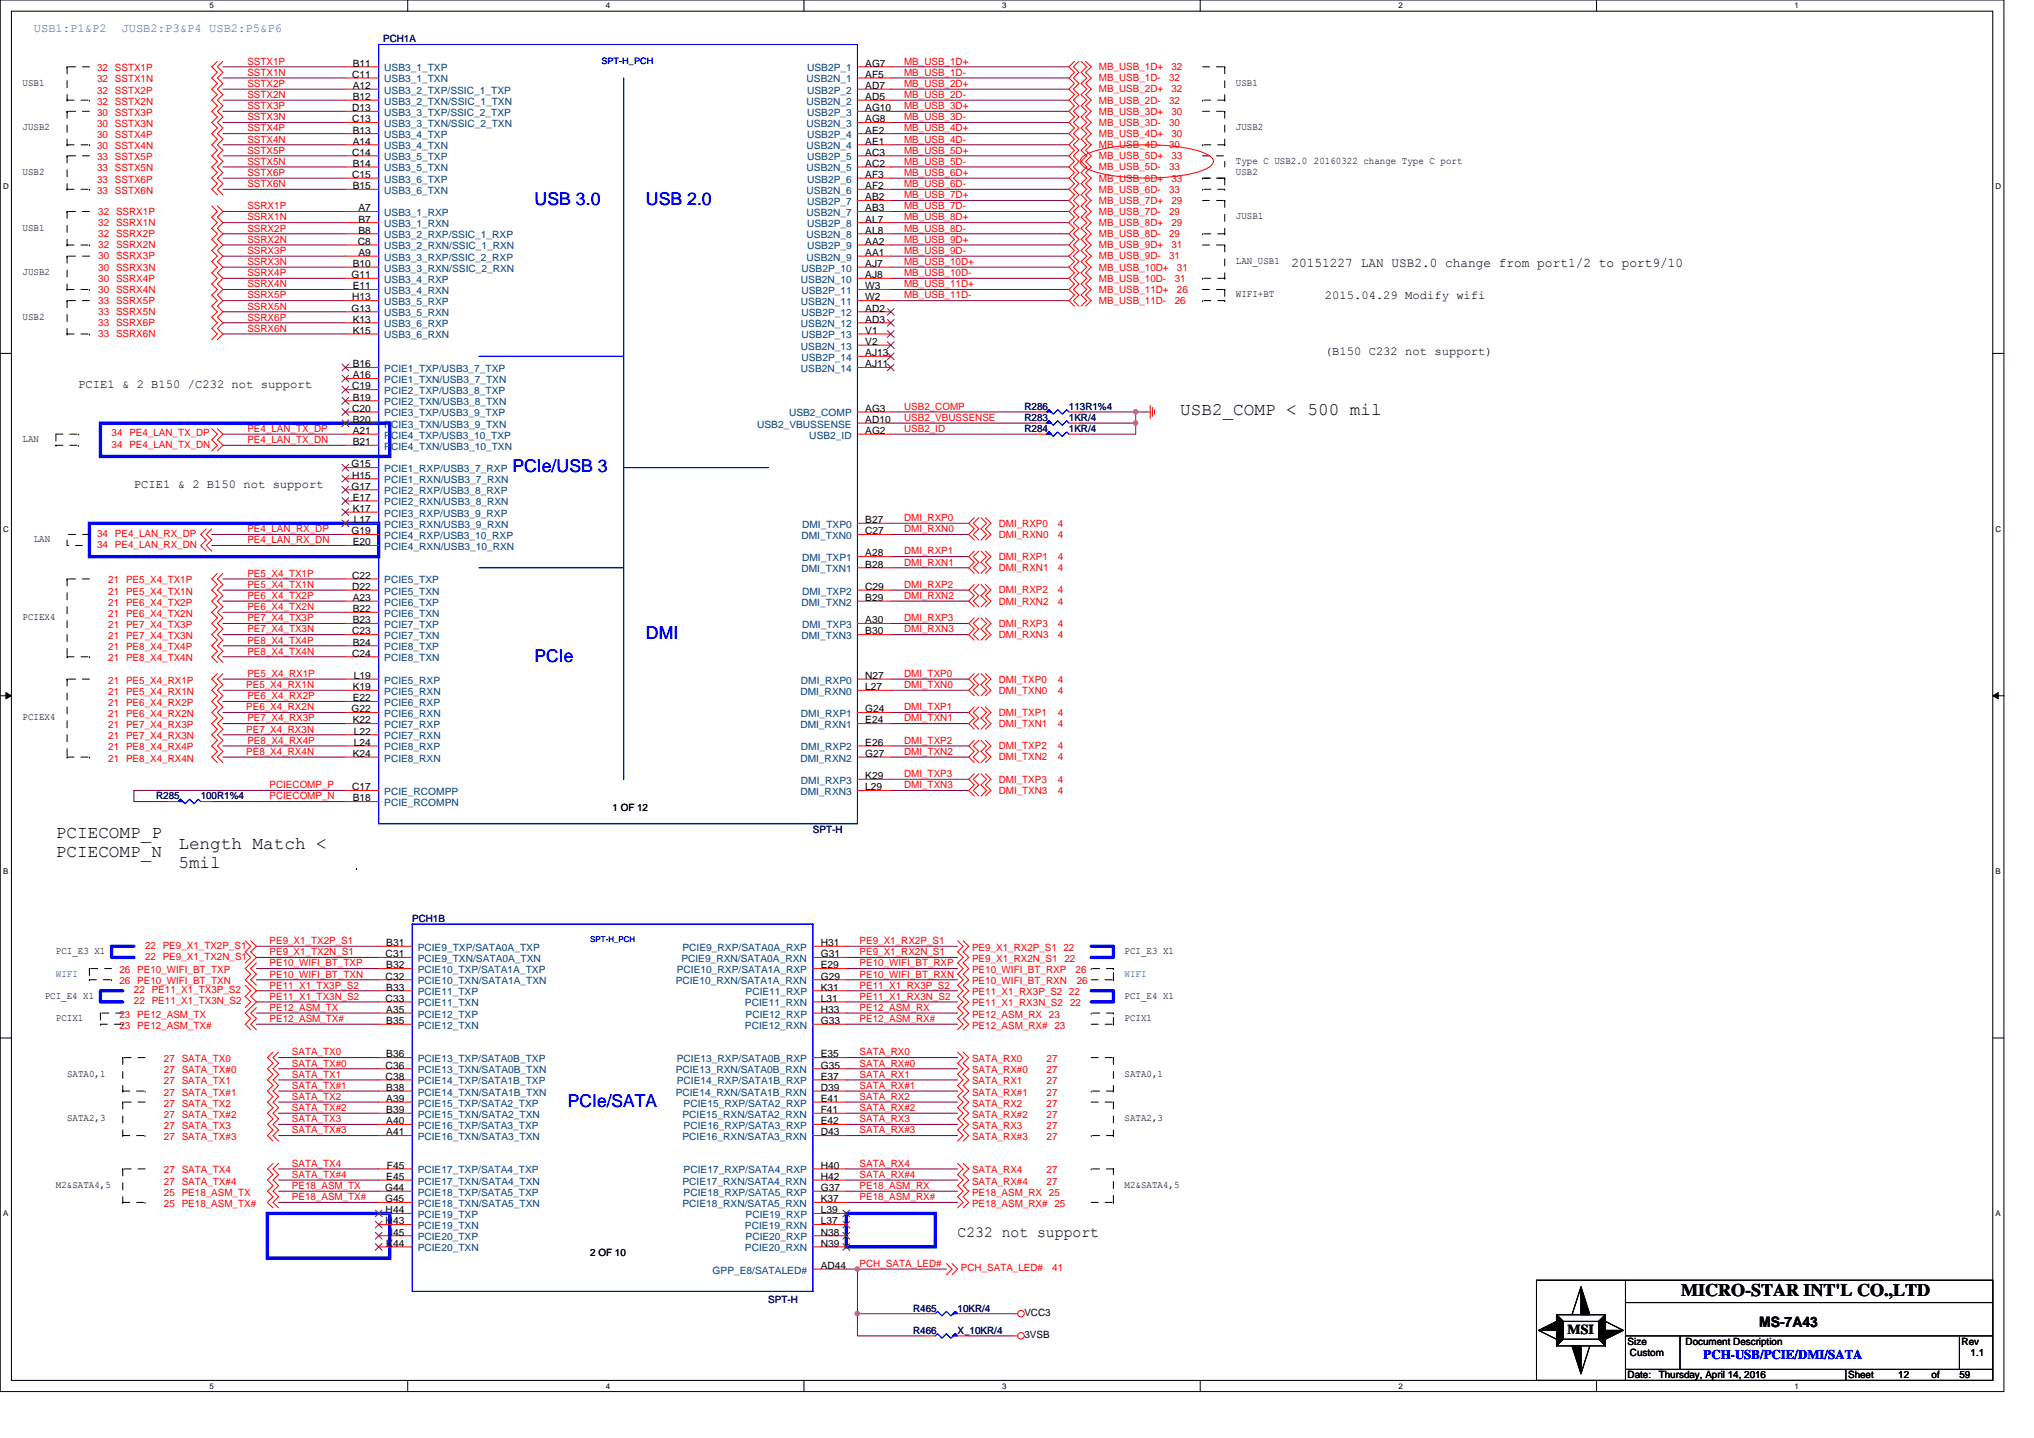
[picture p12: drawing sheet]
<svg xmlns="http://www.w3.org/2000/svg" width="297mm" height="210mm" viewBox="0 0 297 210" stroke-linecap="round" stroke-linejoin="round" font-family="sans-serif">
<defs><g id="words">
<g font-size="2.6" fill="#00f">
<text x="78.1" y="30">USB 3.0</text>
<text x="94.3" y="30">USB 2.0</text>
<text x="74.8" y="69">PCIe/USB 3</text>
<text x="94.3" y="93.4">DMI</text>
<text x="78.1" y="96.6">PCIe</text>
<text x="82.9" y="161.6">PCIe/SATA</text>
</g>
<g font-size="2.6">
<text x="172.4" y="60.6">USB2_COMP &lt; 500 mil</text>
<text x="8.2" y="122.4">PCIECOMP_P</text>
<text x="8.2" y="125.1">PCIECOMP_N</text>
<text x="26.1" y="124">Length Match &lt;</text>
<text x="26.1" y="126.8">5mil</text>
<text x="245.5" y="189.3">MICRO-STAR INT'L CO.,LTD</text>
</g>
<text font-size="2.3" x="139.8" y="180.6">C232 not support</text>
<text font-size="2.1" x="256.9" y="193.8">MS-7A43</text>
<text font-size="2" x="228.9" y="194.8">MSI</text>
<text font-size="1.9" x="188.6" y="39">20151227 LAN USB2.0 change from port1/2 to port9/10</text>
<text font-size="1.9" fill="#00f" x="248.8" y="198.5">PCH-USB/PCIE/DMI/SATA</text>
<g font-size="1.8" fill="#0080ff">
<text x="4.9" y="4.7">USB1:P1&amp;P2</text>
<text x="17.7" y="4.7">JUSB2:P3&amp;P4 USB2:P5&amp;P6</text>
</g>
<g font-size="1.8">
<text x="193.5" y="43.7">2015.04.29 Modify wifi</text>
<text x="193.5" y="51.8">(B150 C232 not support)</text>
<text x="11.4" y="56.7">PCIE1 &amp; 2 B150 /C232 not support</text>
<text x="19.6" y="71.3">PCIE1 &amp; 2 B150 not support</text>
</g>
<g font-size="1.5" fill="#f00">
<text x="14.2" y="10.4">32 SSTX1P</text>
<text x="36.1" y="9.4">SSTX1P</text>
<text x="36.1" y="11.1">SSTX1N</text>
<text x="132" y="9.4">MB_USB_1D+</text>
<text x="132" y="11.1">MB_USB_1D-</text>
<text x="160.5" y="10.3">MB_USB_1D+</text>
<text x="160.5" y="11.9">MB_USB_1D-</text>
<text x="170.7" y="11.9">32</text>
<text x="171.1" y="10.3">32</text>
<text x="14.2" y="16.9">30 SSTX3P</text>
<text x="14.2" y="12">32 SSTX1N</text>
<text x="14.2" y="13.7">32 SSTX2P</text>
<text x="14.2" y="15.3">32 SSTX2N</text>
<text x="36.1" y="15.9">SSTX3P</text>
<text x="36.1" y="17.6">SSTX3N</text>
<text x="36.1" y="12.7">SSTX2P</text>
<text x="36.1" y="14.3">SSTX2N</text>
<text x="132" y="15.9">MB_USB_3D+</text>
<text x="132" y="17.6">MB_USB_3D-</text>
<text x="132" y="14.3">MB_USB_2D-</text>
<text x="132" y="12.7">MB_USB_2D+</text>
<text x="160.5" y="16.8">MB_USB_3D+</text>
<text x="160.5" y="15.1">MB_USB_2D-</text>
<text x="160.5" y="13.5">MB_USB_2D+</text>
<text x="170.7" y="15.1">32</text>
<text x="171.1" y="16.8">30</text>
<text x="171.1" y="13.5">32</text>
<text x="14.2" y="18.5">30 SSTX3N</text>
<text x="14.2" y="20.2">30 SSTX4P</text>
<text x="14.2" y="21.8">30 SSTX4N</text>
<text x="14.2" y="23.4">33 SSTX5P</text>
<text x="36.1" y="19.2">SSTX4P</text>
<text x="36.1" y="20.8">SSTX4N</text>
<text x="36.1" y="22.4">SSTX5P</text>
<text x="132" y="20.8">MB_USB_4D-</text>
<text x="132" y="19.2">MB_USB_4D+</text>
<text x="132" y="22.4">MB_USB_5D+</text>
<text x="160.5" y="18.4">MB_USB_3D-</text>
<text x="160.5" y="21.6">MB_USB_4D-</text>
<text x="160.5" y="20">MB_USB_4D+</text>
<text x="160.5" y="23.3">MB_USB_5D+</text>
<text x="170.7" y="18.4">30</text>
<text x="170.7" y="21.6">30</text>
<text x="171.1" y="20">30</text>
<text x="171.1" y="23.3">33</text>
<text x="14.2" y="25">33 SSTX5N</text>
<text x="14.2" y="26.7">33 SSTX6P</text>
<text x="14.2" y="28.3">33 SSTX6N</text>
<text x="36.1" y="24.1">SSTX5N</text>
<text x="36.1" y="25.7">SSTX6P</text>
<text x="36.1" y="27.3">SSTX6N</text>
<text x="132" y="29">MB_USB_7D+</text>
<text x="132" y="27.3">MB_USB_6D-</text>
<text x="132" y="25.7">MB_USB_6D+</text>
<text x="132" y="24.1">MB_USB_5D-</text>
<text x="160.5" y="29.8">MB_USB_7D+</text>
<text x="160.5" y="28.1">MB_USB_6D-</text>
<text x="160.5" y="26.5">MB_USB_6D+</text>
<text x="160.5" y="24.9">MB_USB_5D-</text>
<text x="170.7" y="28.1">33</text>
<text x="170.7" y="24.9">33</text>
<text x="171.1" y="29.8">29</text>
<text x="171.1" y="26.5">33</text>
<text x="14.3" y="31.4">32 SSRX1P</text>
<text x="14.3" y="33">32 SSRX1N</text>
<text x="14.3" y="34.6">32 SSRX2P</text>
<text x="36.1" y="30.6">SSRX1P</text>
<text x="36.1" y="32.2">SSRX1N</text>
<text x="36.1" y="33.8">SSRX2P</text>
<text x="36.1" y="35.5">SSRX2N</text>
<text x="132" y="30.6">MB_USB_7D-</text>
<text x="132" y="33.8">MB_USB_8D-</text>
<text x="132" y="32.2">MB_USB_8D+</text>
<text x="132" y="35.5">MB_USB_9D+</text>
<text x="160.5" y="31.4">MB_USB_7D-</text>
<text x="160.5" y="34.6">MB_USB_8D-</text>
<text x="160.5" y="33">MB_USB_8D+</text>
<text x="170.7" y="31.4">29</text>
<text x="170.7" y="34.6">29</text>
<text x="171.1" y="33">29</text>
<text x="14.3" y="37.9">30 SSRX3P</text>
<text x="14.3" y="39.5">30 SSRX3N</text>
<text x="14.3" y="41.1">30 SSRX4P</text>
<text x="14.3" y="36.3">32 SSRX2N</text>
<text x="36.1" y="37.1">SSRX3P</text>
<text x="36.1" y="38.7">SSRX3N</text>
<text x="36.1" y="40.3">SSRX4P</text>
<text x="36.1" y="42">SSRX4N</text>
<text x="132" y="42">MB_USB_11D+</text>
<text x="132" y="38.7">MB_USB_10D+</text>
<text x="132" y="40.3">MB_USB_10D-</text>
<text x="132" y="37.1">MB_USB_9D-</text>
<text x="160.5" y="37.9">MB_USB_9D-</text>
<text x="160.5" y="39.5">MB_USB_10D+</text>
<text x="160.5" y="41.1">MB_USB_10D-</text>
<text x="160.5" y="36.3">MB_USB_9D+</text>
<text x="170.7" y="37.9">31</text>
<text x="171.1" y="36.3">31</text>
<text x="171.6" y="41.1">31</text>
<text x="171.9" y="39.5">31</text>
<text x="14.3" y="42.8">30 SSRX4N</text>
<text x="14.3" y="44.4">33 SSRX5P</text>
<text x="14.3" y="46">33 SSRX5N</text>
<text x="14.3" y="47.6">33 SSRX6P</text>
<text x="36.1" y="45.2">SSRX5N</text>
<text x="36.1" y="46.8">SSRX6P</text>
<text x="36.1" y="43.6">SSRX5P</text>
<text x="132" y="43.6">MB_USB_11D-</text>
<text x="160.5" y="44.4">MB_USB_11D-</text>
<text x="160.5" y="42.8">MB_USB_11D+</text>
<text x="171.6" y="44.4">26</text>
<text x="171.9" y="42.8">26</text>
<text x="14.3" y="49.3">33 SSRX6N</text>
<text x="36.1" y="48.5">SSRX6N</text>
<text x="132" y="59.8">USB2_COMP</text>
<text x="16.3" y="63.7">34 PE4_LAN_TX_DP</text>
<text x="16.3" y="65.4">34 PE4_LAN_TX_DN</text>
<text x="36.1" y="63.1">PE4_LAN_TX_DP</text>
<text x="36.1" y="64.7">PE4_LAN_TX_DN</text>
<text x="132" y="61.5">USB2_VBUSSENSE</text>
<text x="132" y="63.1">USB2_ID</text>
<text x="36.1" y="77.7">PE4_LAN_RX_DP</text>
<text x="132" y="77.7">DMI_RXN0</text>
<text x="132" y="76.1">DMI_RXP0</text>
<text x="145.9" y="76.9">DMI_RXP0</text>
<text x="154.5" y="76.9">4</text>
<text x="14.2" y="78.4">34 PE4_LAN_RX_DP</text>
<text x="14.2" y="80">34 PE4_LAN_RX_DN</text>
<text x="36.1" y="79.3">PE4_LAN_RX_DN</text>
<text x="132" y="82.6">DMI_RXN1</text>
<text x="132" y="81">DMI_RXP1</text>
<text x="145.9" y="81.8">DMI_RXP1</text>
<text x="145.9" y="83.4">DMI_RXN1</text>
<text x="145.9" y="78.5">DMI_RXN0</text>
<text x="154.5" y="81.8">4</text>
<text x="154.5" y="83.4">4</text>
<text x="154.5" y="78.5">4</text>
<text x="15.8" y="88.5">21 PE6_X4_TX2P</text>
<text x="15.8" y="85.2">21 PE5_X4_TX1P</text>
<text x="15.8" y="86.8">21 PE5_X4_TX1N</text>
<text x="36.1" y="87.5">PE6_X4_TX2P</text>
<text x="36.1" y="89.1">PE6_X4_TX2N</text>
<text x="36.1" y="85.9">PE5_X4_TX1N</text>
<text x="36.1" y="84.2">PE5_X4_TX1P</text>
<text x="132" y="85.9">DMI_RXP2</text>
<text x="132" y="87.5">DMI_RXN2</text>
<text x="145.9" y="88.3">DMI_RXN2</text>
<text x="145.9" y="86.7">DMI_RXP2</text>
<text x="154.5" y="88.3">4</text>
<text x="154.5" y="86.7">4</text>
<text x="15.8" y="93.3">21 PE7_X4_TX3N</text>
<text x="15.8" y="95">21 PE8_X4_TX4P</text>
<text x="15.8" y="90.1">21 PE6_X4_TX2N</text>
<text x="15.8" y="91.7">21 PE7_X4_TX3P</text>
<text x="36.1" y="95.6">PE8_X4_TX4N</text>
<text x="36.1" y="90.7">PE7_X4_TX3P</text>
<text x="36.1" y="92.4">PE7_X4_TX3N</text>
<text x="36.1" y="94">PE8_X4_TX4P</text>
<text x="132" y="92.4">DMI_RXN3</text>
<text x="132" y="90.7">DMI_RXP3</text>
<text x="145.9" y="93.2">DMI_RXN3</text>
<text x="145.9" y="91.5">DMI_RXP3</text>
<text x="154.5" y="93.2">4</text>
<text x="154.5" y="91.5">4</text>
<text x="15.8" y="96.6">21 PE8_X4_TX4N</text>
<text x="15.8" y="99.8">21 PE5_X4_RX1P</text>
<text x="15.8" y="101.5">21 PE5_X4_RX1N</text>
<text x="36" y="100.5">PE5_X4_RX1N</text>
<text x="36.1" y="98.8">PE5_X4_RX1P</text>
<text x="132" y="100.5">DMI_TXN0</text>
<text x="132" y="98.8">DMI_TXP0</text>
<text x="145.9" y="101.3">DMI_TXN0</text>
<text x="145.9" y="99.7">DMI_TXP0</text>
<text x="154.5" y="101.3">4</text>
<text x="154.5" y="99.7">4</text>
<text x="15.8" y="104.7">21 PE6_X4_RX2N</text>
<text x="15.8" y="106.3">21 PE7_X4_RX3P</text>
<text x="15.8" y="107.9">21 PE7_X4_RX3N</text>
<text x="15.8" y="103.1">21 PE6_X4_RX2P</text>
<text x="36" y="107">PE7_X4_RX3N</text>
<text x="36" y="103.7">PE6_X4_RX2N</text>
<text x="36.1" y="102.1">PE6_X4_RX2P</text>
<text x="36.1" y="105.3">PE7_X4_RX3P</text>
<text x="132" y="103.7">DMI_TXP1</text>
<text x="132" y="105.3">DMI_TXN1</text>
<text x="145.9" y="106.2">DMI_TXN1</text>
<text x="145.9" y="104.5">DMI_TXP1</text>
<text x="154.5" y="106.2">4</text>
<text x="154.5" y="104.5">4</text>
<text x="15.8" y="111.2">21 PE8_X4_RX4N</text>
<text x="15.8" y="109.6">21 PE8_X4_RX4P</text>
<text x="36" y="110.2">PE8_X4_RX4N</text>
<text x="36.1" y="108.6">PE8_X4_RX4P</text>
<text x="132" y="108.6">DMI_TXP2</text>
<text x="132" y="113.5">DMI_TXP3</text>
<text x="132" y="110.2">DMI_TXN2</text>
<text x="145.9" y="111">DMI_TXN2</text>
<text x="145.9" y="109.4">DMI_TXP2</text>
<text x="154.5" y="111">4</text>
<text x="154.5" y="109.4">4</text>
<text x="39.4" y="116.7">PCIECOMP_N</text>
<text x="39.4" y="115.1">PCIECOMP_P</text>
<text x="132" y="115.1">DMI_TXN3</text>
<text x="145.9" y="115.9">DMI_TXN3</text>
<text x="145.9" y="114.3">DMI_TXP3</text>
<text x="154.5" y="115.9">4</text>
<text x="154.5" y="114.3">4</text>
<text x="39.4" y="137.9">PE9_X1_TX2P_S1</text>
<text x="125.5" y="137.9">PE9_X1_RX2P_S1</text>
<text x="17.4" y="143.7">26 PE10_WIFI_BT_TXN</text>
<text x="17.4" y="142.1">26 PE10_WIFI_BT_TXP</text>
<text x="21.2" y="138.5">22 PE9_X1_TX2P_S1</text>
<text x="21.2" y="140.1">22 PE9_X1_TX2N_S1</text>
<text x="39.4" y="142.7">PE10_WIFI_BT_TXN</text>
<text x="39.4" y="141.1">PE10_WIFI_BT_TXP</text>
<text x="39.4" y="139.5">PE9_X1_TX2N_S1</text>
<text x="125.5" y="141.1">PE10_WIFI_BT_RXP</text>
<text x="125.5" y="142.7">PE10_WIFI_BT_RXN</text>
<text x="125.5" y="139.5">PE9_X1_RX2N_S1</text>
<text x="142" y="143.7">PE10_WIFI_BT_RXN</text>
<text x="142" y="142.1">PE10_WIFI_BT_RXP</text>
<text x="142" y="140.5">PE9_X1_RX2N_S1 22</text>
<text x="142" y="138.8">PE9_X1_RX2P_S1 22</text>
<text x="157.1" y="142.1">26</text>
<text x="157.2" y="143.7">26</text>
<text x="17.4" y="148.6">23 PE12_ASM_TX</text>
<text x="19.6" y="145">22 PE11_X1_TX3P_S2</text>
<text x="19.6" y="146.6">22 PE11_X1_TX3N_S2</text>
<text x="39.4" y="147.6">PE12_ASM_TX</text>
<text x="39.4" y="149.2">PE12_ASM_TX#</text>
<text x="39.4" y="144.4">PE11_X1_TX3P_S2</text>
<text x="39.4" y="146">PE11_X1_TX3N_S2</text>
<text x="125.5" y="147.6">PE12_ASM_RX</text>
<text x="125.5" y="149.2">PE12_ASM_RX#</text>
<text x="125.5" y="144.4">PE11_X1_RX3P_S2</text>
<text x="125.5" y="146">PE11_X1_RX3N_S2</text>
<text x="142" y="148.6">PE12_ASM_RX 23</text>
<text x="142" y="145.4">PE11_X1_RX3P_S2 22</text>
<text x="142" y="147">PE11_X1_RX3N_S2</text>
<text x="156.3" y="147">22</text>
<text x="17.4" y="150.2">23 PE12_ASM_TX#</text>
<text x="23.9" y="155.1">27 SATA_TX0</text>
<text x="42.6" y="154.1">SATA_TX0</text>
<text x="42.6" y="155.7">SATA_TX#0</text>
<text x="125.5" y="155.7">SATA_RX#0</text>
<text x="125.5" y="154.1">SATA_RX0</text>
<text x="142" y="155.1">SATA_RX0</text>
<text x="142" y="150.2">PE12_ASM_RX# 23</text>
<text x="152.8" y="155.1">27</text>
<text x="23.9" y="160">27 SATA_TX#1</text>
<text x="23.9" y="156.7">27 SATA_TX#0</text>
<text x="23.9" y="158.3">27 SATA_TX1</text>
<text x="23.9" y="161.6">27 SATA_TX2</text>
<text x="42.6" y="157.4">SATA_TX1</text>
<text x="42.6" y="159">SATA_TX#1</text>
<text x="42.6" y="160.6">SATA_TX2</text>
<text x="125.5" y="157.4">SATA_RX1</text>
<text x="125.5" y="159">SATA_RX#1</text>
<text x="125.5" y="160.6">SATA_RX2</text>
<text x="142" y="156.7">SATA_RX#0</text>
<text x="142" y="160">SATA_RX#1</text>
<text x="142" y="158.3">SATA_RX1</text>
<text x="142" y="161.6">SATA_RX2</text>
<text x="152.8" y="156.7">27</text>
<text x="152.8" y="160">27</text>
<text x="152.8" y="158.3">27</text>
<text x="152.8" y="161.6">27</text>
<text x="23.9" y="163.2">27 SATA_TX#2</text>
<text x="23.9" y="164.8">27 SATA_TX3</text>
<text x="23.9" y="166.5">27 SATA_TX#3</text>
<text x="42.6" y="162.2">SATA_TX#2</text>
<text x="42.6" y="163.9">SATA_TX3</text>
<text x="42.6" y="165.5">SATA_TX#3</text>
<text x="125.5" y="162.2">SATA_RX#2</text>
<text x="125.5" y="163.9">SATA_RX3</text>
<text x="125.5" y="165.5">SATA_RX#3</text>
<text x="142" y="166.5">SATA_RX#3</text>
<text x="142" y="163.2">SATA_RX#2</text>
<text x="142" y="164.8">SATA_RX3</text>
<text x="152.8" y="166.5">27</text>
<text x="152.8" y="163.2">27</text>
<text x="152.8" y="164.8">27</text>
<text x="23.9" y="173">27 SATA_TX#4</text>
<text x="23.9" y="171.3">27 SATA_TX4</text>
<text x="42.6" y="170.4">SATA_TX4</text>
<text x="42.6" y="172">SATA_TX#4</text>
<text x="42.6" y="173.6">PE18_ASM_TX</text>
<text x="125.5" y="172">SATA_RX#4</text>
<text x="125.5" y="170.4">SATA_RX4</text>
<text x="125.5" y="173.6">PE18_ASM_RX</text>
<text x="142" y="171.3">SATA_RX4</text>
<text x="142" y="173">SATA_RX#4</text>
<text x="152.8" y="171.3">27</text>
<text x="152.8" y="173">27</text>
<text x="23.9" y="174.6">25 PE18_ASM_TX</text>
<text x="23.9" y="176.2">25 PE18_ASM_TX#</text>
<text x="42.6" y="175.3">PE18_ASM_TX#</text>
<text x="125.5" y="175.3">PE18_ASM_RX#</text>
<text x="142" y="176.2">PE18_ASM_RX# 25</text>
<text x="142" y="174.6">PE18_ASM_RX 25</text>
<text x="125.5" y="185">PCH_SATA_LED#</text>
<text x="140.3" y="185.7">PCH_SATA_LED#</text>
<text x="153.7" y="185.7">41</text>
</g>
<g font-size="1.5">
<text x="51.4" y="11.4">C11</text>
<text x="51.5" y="9.7">B11</text>
<text x="126.4" y="9.7">AG7</text>
<text x="126.4" y="11.4">AF5</text>
<text x="3.3" y="12.6">USB1</text>
<text x="51.4" y="16.2">D13</text>
<text x="51.4" y="17.9">C13</text>
<text x="51.5" y="14.6">B12</text>
<text x="51.5" y="13">A12</text>
<text x="126.4" y="13">AD7</text>
<text x="126.4" y="16.2">AG10</text>
<text x="126.4" y="14.6">AD5</text>
<text x="126.4" y="17.9">AG8</text>
<text x="180.5" y="12.6">USB1</text>
<text x="3.3" y="19">JUSB2</text>
<text x="51.4" y="22.7">C14</text>
<text x="51.5" y="19.5">B13</text>
<text x="51.5" y="21.1">A14</text>
<text x="126.4" y="19.5">AE2</text>
<text x="126.4" y="22.7">AC3</text>
<text x="126.4" y="21.1">AE1</text>
<text x="180.5" y="19">JUSB2</text>
<text x="180.5" y="23.9">Type C USB2.0</text>
<text x="191.9" y="23.9">20160322 change Type C port</text>
<text x="3.3" y="25.5">USB2</text>
<text x="51.4" y="26">C15</text>
<text x="51.5" y="27.6">B15</text>
<text x="51.5" y="24.4">B14</text>
<text x="126.4" y="26">AF3</text>
<text x="126.4" y="29.3">AB2</text>
<text x="126.4" y="24.4">AC2</text>
<text x="126.4" y="27.6">AF2</text>
<text x="180.5" y="25.5">USB2</text>
<text x="3.3" y="33.7">USB1</text>
<text x="52.3" y="35.8">C8</text>
<text x="52.3" y="32.5">B7</text>
<text x="52.3" y="30.9">A7</text>
<text x="52.3" y="34.1">B8</text>
<text x="126.4" y="32.5">AL7</text>
<text x="126.4" y="35.8">AA2</text>
<text x="126.4" y="30.9">AB3</text>
<text x="126.4" y="34.1">AL8</text>
<text x="180.5" y="32">JUSB1</text>
<text x="3.3" y="40.2">JUSB2</text>
<text x="51.3" y="40.6">G11</text>
<text x="51.5" y="39">B10</text>
<text x="52.3" y="37.4">A9</text>
<text x="126.4" y="39">AJ7</text>
<text x="126.4" y="40.6">AJ8</text>
<text x="126.4" y="37.4">AA1</text>
<text x="180.5" y="38.6">LAN_USB1</text>
<text x="3.3" y="46.7">USB2</text>
<text x="51.3" y="45.5">G13</text>
<text x="51.4" y="43.9">H13</text>
<text x="51.5" y="47.1">K13</text>
<text x="51.5" y="42.2">E11</text>
<text x="126.4" y="42.2">W3</text>
<text x="126.4" y="45.5">AD2</text>
<text x="126.4" y="43.9">W2</text>
<text x="126.4" y="47.1">AD3</text>
<text x="180.5" y="43.4">WIFI+BT</text>
<text x="51.5" y="53.6">B16</text>
<text x="51.5" y="48.7">K15</text>
<text x="126.4" y="48.7">V1</text>
<text x="126.4" y="52">AJ13</text>
<text x="126.4" y="50.4">V2</text>
<text x="126.4" y="53.6">AJ11</text>
<text x="51.4" y="56.9">C19</text>
<text x="51.5" y="55.2">A16</text>
<text x="51.5" y="58.5">B19</text>
<text x="3.3" y="64.6">LAN</text>
<text x="51.4" y="60.1">C20</text>
<text x="51.5" y="61.8">B20</text>
<text x="51.5" y="65">B21</text>
<text x="51.5" y="63.4">A21</text>
<text x="126.4" y="63.4">AG2</text>
<text x="126.4" y="60.1">AG3</text>
<text x="126.4" y="61.8">AD10</text>
<text x="51.3" y="68.3">G15</text>
<text x="51.3" y="71.5">G17</text>
<text x="51.4" y="69.9">H15</text>
<text x="51.5" y="73.1">E17</text>
<text x="51.5" y="74.8">K17</text>
<text x="51.7" y="76.4">L17</text>
<text x="126.4" y="76.4">B27</text>
<text x="4.9" y="79.2">LAN</text>
<text x="51.3" y="78">G19</text>
<text x="51.5" y="79.6">E20</text>
<text x="126.4" y="81.3">A28</text>
<text x="126.4" y="78">C27</text>
<text x="126.4" y="82.9">B28</text>
<text x="51.4" y="86.1">D22</text>
<text x="51.4" y="84.5">C22</text>
<text x="51.5" y="89.4">B22</text>
<text x="51.5" y="87.8">A23</text>
<text x="126.4" y="86.1">C29</text>
<text x="126.4" y="87.8">B29</text>
<text x="3.3" y="90.6">PCIEX4</text>
<text x="51.4" y="92.6">C23</text>
<text x="51.4" y="95.9">C24</text>
<text x="51.5" y="91">B23</text>
<text x="51.5" y="94.3">B24</text>
<text x="126.4" y="91">A30</text>
<text x="126.4" y="92.6">B30</text>
<text x="51.5" y="100.8">K19</text>
<text x="51.7" y="99.1">L19</text>
<text x="126.4" y="99.1">N27</text>
<text x="126.4" y="100.8">L27</text>
<text x="3.3" y="105.2">PCIEX4</text>
<text x="51.3" y="104">G22</text>
<text x="51.5" y="102.4">E22</text>
<text x="51.5" y="105.6">K22</text>
<text x="51.7" y="107.3">L22</text>
<text x="126.4" y="104">G24</text>
<text x="126.4" y="105.6">E24</text>
<text x="51.5" y="110.5">K24</text>
<text x="51.7" y="108.9">L24</text>
<text x="126.4" y="108.9">E26</text>
<text x="126.4" y="113.8">K29</text>
<text x="126.4" y="110.5">G27</text>
<text x="51.4" y="115.4">C17</text>
<text x="51.5" y="117">B18</text>
<text x="89.4" y="118.4">1 OF 12</text>
<text x="126.4" y="115.4">L29</text>
<text x="8.2" y="139.3">PCI_E3 X1</text>
<text x="56.3" y="139.8">C31</text>
<text x="56.3" y="143">C32</text>
<text x="56.4" y="138.2">B31</text>
<text x="56.4" y="141.4">B32</text>
<text x="119.9" y="139.8">G31</text>
<text x="119.9" y="141.4">E29</text>
<text x="119.9" y="143">G29</text>
<text x="119.9" y="138.2">H31</text>
<text x="164.2" y="139.3">PCI_E3 X1</text>
<text x="6.5" y="145.8">PCI_E4 X1</text>
<text x="8.2" y="149.1">PCIX1</text>
<text x="56.3" y="146.3">C33</text>
<text x="56.4" y="144.7">B33</text>
<text x="56.4" y="147.9">A35</text>
<text x="56.4" y="149.5">B35</text>
<text x="119.9" y="144.7">K31</text>
<text x="119.9" y="147.9">H33</text>
<text x="119.9" y="146.3">L31</text>
<text x="119.9" y="149.5">G33</text>
<text x="164.2" y="149.1">PCIX1</text>
<text x="164.2" y="145.8">PCI_E4 X1</text>
<text x="56.4" y="154.4">B36</text>
<text x="119.9" y="154.4">E35</text>
<text x="9.8" y="157.2">SATA0,1</text>
<text x="56.3" y="157.7">C38</text>
<text x="56.3" y="156">C36</text>
<text x="56.4" y="159.3">B38</text>
<text x="56.4" y="160.9">A39</text>
<text x="119.9" y="157.7">E37</text>
<text x="119.9" y="159.3">D39</text>
<text x="119.9" y="156">G35</text>
<text x="119.9" y="160.9">E41</text>
<text x="164.2" y="157.2">SATA0,1</text>
<text x="9.8" y="163.7">SATA2,3</text>
<text x="56.4" y="162.5">B39</text>
<text x="56.4" y="165.8">A41</text>
<text x="56.4" y="164.2">A40</text>
<text x="119.9" y="164.2">E42</text>
<text x="119.9" y="162.5">F41</text>
<text x="119.9" y="165.8">D43</text>
<text x="164.2" y="163.7">SATA2,3</text>
<text x="8.2" y="173.5">M2&amp;SATA4,5</text>
<text x="56.2" y="173.9">G44</text>
<text x="56.4" y="172.3">E45</text>
<text x="56.5" y="170.7">F45</text>
<text x="119.9" y="170.7">H40</text>
<text x="119.9" y="173.9">G37</text>
<text x="119.9" y="172.3">H42</text>
<text x="164.2" y="173.5">M2&amp;SATA4,5</text>
<text x="56.2" y="175.6">G45</text>
<text x="56.3" y="177.2">H44</text>
<text x="56.3" y="178.8">H43</text>
<text x="119.9" y="177.2">L39</text>
<text x="119.9" y="178.8">L37</text>
<text x="119.9" y="175.6">K37</text>
<text x="56.4" y="182.1">K44</text>
<text x="56.7" y="180.4">J45</text>
<text x="86.2" y="183.4">2 OF 10</text>
<text x="119.9" y="180.4">N38</text>
<text x="119.9" y="182.1">N39</text>
<text x="119.9" y="185.3">AD44</text>
<text x="149.6" y="192.2">VCC3</text>
<text x="149.6" y="195.4">3VSB</text>
<text x="237.7" y="196.4">Size</text>
<text x="246.2" y="196.4">Document Description</text>
<text x="286.5" y="196.4">Rev</text>
<text x="237.7" y="201.3">Date:</text>
<text x="238" y="198">Custom</text>
<text x="242.2" y="201.3">Thursday, April 14, 2016</text>
<text x="269.9" y="201.3">Sheet</text>
<text x="277.2" y="201.3">12</text>
<text x="282.1" y="201.3">of</text>
<text x="286.1" y="201.3">59</text>
<text x="287.8" y="198">1.1</text>
</g>
<g font-size="1.5" fill="#000080">
<text x="56" y="6.2">PCH1A</text>
<text x="149.6" y="59.8">R286</text>
<text x="156.1" y="59.8">113R1%4</text>
<text x="149.6" y="61.5">R283</text>
<text x="149.6" y="63.1">R284</text>
<text x="156.1" y="61.5">1KR/4</text>
<text x="156.1" y="63.1">1KR/4</text>
<text x="22.8" y="116.7">R285</text>
<text x="29.3" y="116.7">100R1%4</text>
<text x="118.7" y="121.6">SPT-H</text>
<text x="60.2" y="134.6">PCH1B</text>
<text x="112.2" y="190.2">SPT-H</text>
<text x="133.3" y="191.5">R465</text>
<text x="139.8" y="191.5">10KR/4</text>
<text x="133.3" y="194.8">R466</text>
<text x="139.8" y="194.8">X_10KR/4</text>
</g>
<g font-size="1.5" fill="#004080">
<text x="56.1" y="10.4">USB3_1_TXP</text>
<text x="117.9" y="10.4">USB2P_1</text>
<text x="56.1" y="12">USB3_1_TXN</text>
<text x="56.1" y="15.3">USB3_2_TXN/SSIC_1_TXN</text>
<text x="56.1" y="13.7">USB3_2_TXP/SSIC_1_TXP</text>
<text x="56.1" y="16.9">USB3_3_TXP/SSIC_2_TXP</text>
<text x="117.8" y="12">USB2N_1</text>
<text x="117.8" y="15.3">USB2N_2</text>
<text x="117.9" y="13.7">USB2P_2</text>
<text x="117.9" y="16.9">USB2P_3</text>
<text x="56.1" y="23.4">USB3_5_TXP</text>
<text x="56.1" y="18.5">USB3_3_TXN/SSIC_2_TXN</text>
<text x="56.1" y="20.2">USB3_4_TXP</text>
<text x="56.1" y="21.8">USB3_4_TXN</text>
<text x="117.8" y="18.5">USB2N_3</text>
<text x="117.8" y="21.8">USB2N_4</text>
<text x="117.9" y="20.2">USB2P_4</text>
<text x="117.9" y="23.4">USB2P_5</text>
<text x="56.1" y="28.3">USB3_6_TXN</text>
<text x="56.1" y="26.7">USB3_6_TXP</text>
<text x="56.1" y="25">USB3_5_TXN</text>
<text x="117.8" y="25">USB2N_5</text>
<text x="117.8" y="28.3">USB2N_6</text>
<text x="117.9" y="26.7">USB2P_6</text>
<text x="117.9" y="29.9">USB2P_7</text>
<text x="56.1" y="33.2">USB3_1_RXN</text>
<text x="56.1" y="31.5">USB3_1_RXP</text>
<text x="56.1" y="34.8">USB3_2_RXP/SSIC_1_RXP</text>
<text x="117.8" y="31.5">USB2N_7</text>
<text x="117.8" y="34.8">USB2N_8</text>
<text x="117.9" y="33.2">USB2P_8</text>
<text x="56.1" y="36.4">USB3_2_RXN/SSIC_1_RXN</text>
<text x="56.1" y="38.1">USB3_3_RXP/SSIC_2_RXP</text>
<text x="56.1" y="39.7">USB3_3_RXN/SSIC_2_RXN</text>
<text x="56.1" y="41.3">USB3_4_RXP</text>
<text x="117" y="41.3">USB2N_10</text>
<text x="117" y="39.7">USB2P_10</text>
<text x="117.8" y="38.1">USB2N_9</text>
<text x="117.9" y="36.4">USB2P_9</text>
<text x="56.1" y="47.8">USB3_6_RXP</text>
<text x="56.1" y="46.2">USB3_5_RXN</text>
<text x="56.1" y="44.6">USB3_5_RXP</text>
<text x="56.1" y="42.9">USB3_4_RXN</text>
<text x="117" y="44.6">USB2N_11</text>
<text x="117" y="47.8">USB2N_12</text>
<text x="117" y="42.9">USB2P_11</text>
<text x="117" y="46.2">USB2P_12</text>
<text x="56.1" y="49.4">USB3_6_RXN</text>
<text x="117" y="51.1">USB2N_13</text>
<text x="117" y="49.4">USB2P_13</text>
<text x="117" y="52.7">USB2P_14</text>
<text x="56.1" y="55.9">PCIE1_TXN/USB3_7_TXN</text>
<text x="56.1" y="54.3">PCIE1_TXP/USB3_7_TXP</text>
<text x="56.1" y="59.2">PCIE2_TXN/USB3_8_TXN</text>
<text x="56.1" y="57.6">PCIE2_TXP/USB3_8_TXP</text>
<text x="117" y="54.3">USB2N_14</text>
<text x="56.1" y="62.4">PCIE3_TXN/USB3_9_TXN</text>
<text x="56.1" y="60.8">PCIE3_TXP/USB3_9_TXP</text>
<text x="56.1" y="65.7">PCIE4_TXN/USB3_10_TXN</text>
<text x="56.1" y="64.1">PCIE4_TXP/USB3_10_TXP</text>
<text x="110.6" y="62.4">USB2_VBUSSENSE</text>
<text x="115.2" y="60.8">USB2_COMP</text>
<text x="118.2" y="64.1">USB2_ID</text>
<text x="56.1" y="70.6">PCIE1_RXN/USB3_7_RXN</text>
<text x="56.1" y="68.9">PCIE1_RXP/USB3_7_RXP</text>
<text x="56.1" y="73.8">PCIE2_RXN/USB3_8_RXN</text>
<text x="56.1" y="72.2">PCIE2_RXP/USB3_8_RXP</text>
<text x="56.1" y="77.1">PCIE3_RXN/USB3_9_RXN</text>
<text x="56.1" y="75.4">PCIE3_RXP/USB3_9_RXP</text>
<text x="117.1" y="77.1">DMI_TXP0</text>
<text x="56.1" y="80.3">PCIE4_RXN/USB3_10_RXN</text>
<text x="56.1" y="78.7">PCIE4_RXP/USB3_10_RXP</text>
<text x="117" y="78.7">DMI_TXN0</text>
<text x="117" y="83.6">DMI_TXN1</text>
<text x="117.1" y="81.9">DMI_TXP1</text>
<text x="56.1" y="86.8">PCIE5_TXN</text>
<text x="56.1" y="85.2">PCIE5_TXP</text>
<text x="56.1" y="88.4">PCIE6_TXP</text>
<text x="117" y="88.4">DMI_TXN2</text>
<text x="117.1" y="86.8">DMI_TXP2</text>
<text x="56.1" y="90.1">PCIE6_TXN</text>
<text x="56.1" y="93.3">PCIE7_TXN</text>
<text x="56.1" y="91.7">PCIE7_TXP</text>
<text x="56.1" y="95">PCIE8_TXP</text>
<text x="117" y="93.3">DMI_TXN3</text>
<text x="117.1" y="91.7">DMI_TXP3</text>
<text x="56.1" y="101.5">PCIE5_RXN</text>
<text x="56.1" y="99.8">PCIE5_RXP</text>
<text x="56.1" y="96.6">PCIE8_TXN</text>
<text x="116.9" y="101.5">DMI_RXN0</text>
<text x="117" y="99.8">DMI_RXP0</text>
<text x="56.1" y="104.7">PCIE6_RXN</text>
<text x="56.1" y="103.1">PCIE6_RXP</text>
<text x="56.1" y="107.9">PCIE7_RXN</text>
<text x="56.1" y="106.3">PCIE7_RXP</text>
<text x="116.9" y="106.3">DMI_RXN1</text>
<text x="117" y="104.7">DMI_RXP1</text>
<text x="56.1" y="111.2">PCIE8_RXN</text>
<text x="56.1" y="109.6">PCIE8_RXP</text>
<text x="116.9" y="111.2">DMI_RXN2</text>
<text x="117" y="109.6">DMI_RXP2</text>
<text x="56.1" y="117.7">PCIE_RCOMPN</text>
<text x="56.1" y="116.1">PCIE_RCOMPP</text>
<text x="116.9" y="116.1">DMI_RXN3</text>
<text x="117" y="114.4">DMI_RXP3</text>
<text x="61" y="140.5">PCIE9_TXN/SATA0A_TXN</text>
<text x="61" y="138.8">PCIE9_TXP/SATA0A_TXP</text>
<text x="61" y="143.7">PCIE10_TXN/SATA1A_TXN</text>
<text x="61" y="142.1">PCIE10_TXP/SATA1A_TXP</text>
<text x="98.7" y="143.7">PCIE10_RXN/SATA1A_RXN</text>
<text x="98.8" y="142.1">PCIE10_RXP/SATA1A_RXP</text>
<text x="99.5" y="140.5">PCIE9_RXN/SATA0A_RXN</text>
<text x="99.7" y="138.8">PCIE9_RXP/SATA0A_RXP</text>
<text x="61" y="145.3">PCIE11_TXP</text>
<text x="61" y="147">PCIE11_TXN</text>
<text x="61" y="148.6">PCIE12_TXP</text>
<text x="108.8" y="147">PCIE11_RXN</text>
<text x="108.9" y="145.3">PCIE11_RXP</text>
<text x="108.9" y="148.6">PCIE12_RXP</text>
<text x="61" y="155.1">PCIE13_TXP/SATA0B_TXP</text>
<text x="61" y="150.2">PCIE12_TXN</text>
<text x="98.8" y="155.1">PCIE13_RXP/SATA0B_RXP</text>
<text x="108.8" y="150.2">PCIE12_RXN</text>
<text x="61" y="160">PCIE14_TXN/SATA1B_TXN</text>
<text x="61" y="158.3">PCIE14_TXP/SATA1B_TXP</text>
<text x="61" y="156.7">PCIE13_TXN/SATA0B_TXN</text>
<text x="61" y="161.6">PCIE15_TXP/SATA2_TXP</text>
<text x="98.7" y="160">PCIE14_RXN/SATA1B_RXN</text>
<text x="98.7" y="156.7">PCIE13_RXN/SATA0B_RXN</text>
<text x="98.8" y="158.3">PCIE14_RXP/SATA1B_RXP</text>
<text x="99.8" y="161.6">PCIE15_RXP/SATA2_RXP</text>
<text x="61" y="163.2">PCIE15_TXN/SATA2_TXN</text>
<text x="61" y="166.5">PCIE16_TXN/SATA3_TXN</text>
<text x="61" y="164.8">PCIE16_TXP/SATA3_TXP</text>
<text x="99.7" y="163.2">PCIE15_RXN/SATA2_RXN</text>
<text x="99.7" y="166.5">PCIE16_RXN/SATA3_RXN</text>
<text x="99.8" y="164.8">PCIE16_RXP/SATA3_RXP</text>
<text x="61" y="173">PCIE17_TXN/SATA4_TXN</text>
<text x="61" y="171.3">PCIE17_TXP/SATA4_TXP</text>
<text x="99.7" y="173">PCIE17_RXN/SATA4_RXN</text>
<text x="99.8" y="171.3">PCIE17_RXP/SATA4_RXP</text>
<text x="61" y="177.8">PCIE19_TXP</text>
<text x="61" y="179.5">PCIE19_TXN</text>
<text x="61" y="176.2">PCIE18_TXN/SATA5_TXN</text>
<text x="61" y="174.6">PCIE18_TXP/SATA5_TXP</text>
<text x="99.7" y="176.2">PCIE18_RXN/SATA5_RXN</text>
<text x="99.8" y="174.6">PCIE18_RXP/SATA5_RXP</text>
<text x="108.8" y="179.5">PCIE19_RXN</text>
<text x="108.9" y="177.8">PCIE19_RXP</text>
<text x="61" y="181.1">PCIE20_TXP</text>
<text x="61" y="182.7">PCIE20_TXN</text>
<text x="104.1" y="186">GPP_E8/SATALED#</text>
<text x="108.8" y="182.7">PCIE20_RXN</text>
<text x="108.9" y="181.1">PCIE20_RXP</text>
</g>
<g font-size="1.5" fill="#00f">
<text x="8.2" y="142.6">WIFI</text>
<text x="164.2" y="142.6">WIFI</text>
</g>
<text font-size="1.3" fill="#00f" x="87.8" y="9.3">SPT-H_PCH</text>
<g font-size="1.2">
<text x="30.6" y="1.2">5</text>
<text x="88.5" y="1.2">4</text>
<text x="146.3" y="1.2">3</text>
<text x="204.2" y="1.2">2</text>
<text x="262.1" y="1.2">1</text>
<text x=".5" y="27.6">D</text>
<text x="291.4" y="27.6">D</text>
<text x=".5" y="77.6">C</text>
<text x="291.4" y="77.6">C</text>
<text x=".5" y="127.6">B</text>
<text x="291.4" y="127.6">B</text>
<text x=".5" y="177.6">A</text>
<text x="291.4" y="177.6">A</text>
<text x="30.6" y="202.8">5</text>
<text x="88.5" y="202.8">4</text>
<text x="146.3" y="202.8">3</text>
<text x="204.2" y="202.8">2</text>
<text x="262.1" y="202.8">1</text>
</g>
<text font-size="1.2" fill="#00f" x="86.2" y="137.6">SPT-H_PCH</text>
</g></defs>
<path d="M0 0h292.6v203.2h-292.6zM1.7 1.6h289.3v200h-289.3z" fill="none" stroke="#000" stroke-width=".15"/>
<g fill="#fff">
<path d="M30.6 .2h.6v1.3h-.6z"/>
<path d="M30.6 201.8h.6v1.3h-.6z"/>
</g>
<path d="M59.5 0v1.6M59.5 201.6v1.6" fill="none" stroke="#000" stroke-width=".15"/>
<g fill="#fff">
<path d="M88.5 .2h.6v1.3h-.6z"/>
<path d="M88.5 201.8h.6v1.3h-.6z"/>
</g>
<path d="M117.4 0v1.6M117.4 201.6v1.6" fill="none" stroke="#000" stroke-width=".15"/>
<g fill="#fff">
<path d="M146.3 .2h.7v1.3h-.7z"/>
<path d="M146.3 201.8h.7v1.3h-.7z"/>
</g>
<path d="M175.3 0v1.6M175.3 201.6v1.6" fill="none" stroke="#000" stroke-width=".15"/>
<g fill="#fff">
<path d="M204.2 .2h.6v1.3h-.6z"/>
<path d="M204.2 201.8h.6v1.3h-.6z"/>
</g>
<path d="M233.1 0v1.6M233.1 201.6v1.6" fill="none" stroke="#000" stroke-width=".15"/>
<g fill="#fff">
<path d="M262.1 .2h.6v1.3h-.6z"/>
<path d="M262.1 201.8h.6v1.3h-.6z"/>
<path d="M.5 26.6h.8v1.3h-.8z"/>
<path d="M291.4 26.6h.9v1.3h-.9z"/>
<path d="M.5 76.6h.8v1.3h-.8z"/>
<path d="M291.4 76.6h.9v1.3h-.9z"/>
</g>
<path d="M0 51.6h1.7M291 51.6h1.6" fill="none" stroke="#000" stroke-width=".15"/>
<g fill="#fff">
<path d="M.5 126.6h.7v1.3h-.7z"/>
<path d="M291.4 126.6h.8v1.3h-.8z"/>
</g>
<path d="M0 101.6h1.7M291 101.6h1.6" fill="none" stroke="#000" stroke-width=".15"/>
<path d="M.9 101.1l.8 .5-.8 .4zM291 101.6l.8-.5v.9z" fill="#000" stroke="#000" stroke-width=".15"/>
<g fill="#fff">
<path d="M.5 176.6h.7v1.2h-.7z"/>
<path d="M291.4 176.6h.8v1.2h-.8z"/>
</g>
<g fill="none" stroke="#000" stroke-width=".15">
<path d="M0 151.6h1.7M16.3 144.7h.1M16.3 146.3h.1M17.9 144.7h.1M291 151.6h1.6M224.4 186.9h66.6v14.7h-66.6zM224.7 194.3l2.6 1.3M227.3 192h7.2v4.5h-7.2zM227.3 192l1 1M228.3 193h5.2v2.6h-5.2zM228.3 195.6l-1 .9M230.9 187.9l-1.3 4.1"/>
<path d="M232.2 196.5l-1.3 4.1M233.5 195.6l1 .9M234.5 193l2.6 1.3M234.5 192l-1 1M237.4 190.2h53.6M237.4 186.9v14.7M237.4 200h53.6M237.4 195.1h53.6M245.3 195.1v4.9M269.6 200v1.6M286.1 195.1v4.9"/>
</g>
<g fill="none" stroke="#800040" stroke-width=".15">
<path d="M32.6 16.3h17.8M32.6 17.9h17.8M32.6 19.5h17.8M32.6 9.8h17.8M32.6 11.4h17.8M32.6 13h17.8M32.6 14.6h17.8M130.1 16.3h26M130.1 17.9h26M130.1 19.5h26M130.1 9.8h26M130.1 11.4h26"/>
<path d="M130.1 14.6h26M130.1 13h26M32.6 37.4h17.8M32.6 39h17.8M32.6 21.1h17.8M32.6 22.8h17.8M32.6 24.4h17.8M32.6 26h17.8M32.6 27.6h17.8M32.6 30.9h17.8M32.6 32.5h17.8M32.6 34.1h17.8"/>
<path d="M32.6 35.8h17.8M130.1 21.1h26M130.1 29.3h26M130.1 30.9h26M130.1 34.1h26M130.1 32.5h26M130.1 27.6h26M130.1 26h26M130.1 39h26M130.1 37.4h26M130.1 35.8h26M130.1 22.8h26"/>
<path d="M130.1 24.4h26M32.6 40.6h17.8M32.6 42.3h17.8M32.6 45.5h17.8M32.6 47.1h17.8M32.6 48.8h17.8M32.6 43.9h17.8M130.1 42.3h26M130.1 43.9h26M130.1 40.6h26M30.9 78h19.5M30.9 79.7h19.5"/>
<path d="M32.6 63.4h17.8M32.6 65h17.8M130.1 60.2h21.1M130.1 63.4h21.1M130.1 78h11.4M130.1 76.4h11.4M130.1 61.8h21.1M157.7 61.8h8.2M157.7 60.2h8.2M165.9 60.2h1.6M165.9 61.8v1.6h-8.2M165.9 60.2v1.6"/>
<path d="M32.6 95.9h17.8M32.6 87.8h17.8M32.6 89.4h17.8M32.6 86.2h17.8M32.6 91h17.8M32.6 92.7h17.8M32.6 84.5h17.8M32.6 94.3h17.8M32.6 99.2h17.8M130.1 92.7h11.4M130.1 91h11.4M130.1 86.2h11.4"/>
<path d="M130.1 87.8h11.4M130.1 82.9h11.4M130.1 81.3h11.4M130.1 99.2h11.4M30.9 117.1h19.5M32.6 102.4h17.8M32.6 105.7h17.8M32.6 107.3h17.8M32.6 108.9h17.8M32.6 110.6h17.8M32.6 100.8h17.8M32.6 104h17.8"/>
<path d="M50.4 115.4h-30.8v1.7h4.8M130.1 104h11.4M130.1 108.9h11.4M130.1 113.8h11.4M130.1 105.7h11.4M130.1 110.6h11.4M130.1 115.4h11.4M130.1 100.8h11.4M37.4 138.2h17.9M37.4 139.8h17.9M123.6 139.8h16.2M123.6 138.2h16.2"/>
<path d="M37.4 147.9h17.9M37.4 149.6h17.9M37.4 143.1h17.9M37.4 141.4h17.9M37.4 144.7h17.9M37.4 146.3h17.9M40.7 154.4h14.6M40.7 156.1h14.6M40.7 157.7h14.6M40.7 159.3h14.6M123.6 144.7h16.2M123.6 146.3h16.2"/>
<path d="M123.6 157.7h16.2M123.6 159.3h16.2M123.6 156.1h16.2M123.6 154.4h16.2M123.6 147.9h16.2M123.6 149.6h16.2M123.6 141.4h16.2M123.6 143.1h16.2M40.7 160.9h14.6M40.7 162.6h14.6M40.7 164.2h14.6M40.7 165.8h14.6"/>
<path d="M40.7 170.7h14.6M40.7 172.3h14.6M40.7 173.9h14.6M40.7 175.6h14.6M123.6 160.9h16.2M123.6 162.6h16.2M123.6 164.2h16.2M123.6 165.8h16.2M123.6 172.3h16.2M123.6 170.7h16.2M123.6 173.9h16.2M123.6 175.6h16.2"/>
<path d="M123.6 185.3h1.6M125.2 191.8v3.3h9.8M138.2 185.3h-13v6.5h9.8M141.5 191.8h6.5M141.5 195.1h6.5"/>
</g>
<g fill="#f0f" stroke="#f0f" stroke-width=".15">
<circle cx="165.8" cy="60.1" r=".32"/>
<circle cx="165.8" cy="61.8" r=".32"/>
<circle cx="125.2" cy="185.3" r=".32"/>
<circle cx="125.2" cy="191.8" r=".32"/>
</g>
<g fill="none" stroke="#f00" stroke-width=".15">
<path d="M31.7 9l-.8 .8 .8 .8-.8 .8 .8 .8-.8 .8 .8 .8-.8 .8 .8 .9-.8 .8 .8 .8-.8 .8 .8 .8-.8 .8 .8 .8-.8 .8 .8 .8-.8 .9 .8 .8-.8 .8 .8 .8-.8 .8 .8 .8-.8 .8 .8 .8M32.6 9l-.9 .8 .9 .8-.9 .8 .9 .8-.9 .8 .9 .8-.9 .8 .9 .9-.9 .8 .9 .8-.9 .8 .9 .8-.9 .8 .9 .8-.9 .8 .9 .8-.9 .9 .9 .8-.9 .8 .9 .8-.9 .8 .9 .8-.9 .8 .9 .8M50.4 11.4h4.9M50.4 9.8h4.9M50.4 14.6h4.9M50.4 13h4.9M50.4 17.9h4.9M50.4 16.3h4.9M50.4 19.5h4.9M125.2 11.4h4.9M125.2 9.8h4.9M125.2 14.6h4.9"/>
<path d="M125.2 13h4.9M125.2 17.9h4.9M125.2 16.3h4.9M125.2 19.5h4.9M156.9 9l-.8 .8 .8 .8-.8 .8 .8 .8-.8 .8 .8 .8-.8 .8 .8 .9-.8 .8 .8 .8-.8 .8 .8 .8-.8 .8 .8 .8-.8 .8 .8 .8-.8 .9 .8 .8-.8 .8 .8 .8-.8 .8 .8 .8-.8 .8 .8 .8-.8 .9 .8 .8-.8 .8 .8 .8-.8 .8 .8 .8-.8 .8 .8 .8-.8 .9 .8 .8-.8 .8 .8 .8-.8 .8 .8 .8-.8 .8 .8 .9-.8 .8 .8 .8-.8 .8 .8 .8M157.6 9l-.8 .8 .8 .8-.8 .8 .8 .8-.8 .8 .8 .8-.8 .8 .8 .9-.8 .8 .8 .8-.8 .8 .8 .8-.8 .8 .8 .8-.8 .8 .8 .8-.8 .9 .8 .8-.8 .8 .8 .8-.8 .8 .8 .8-.8 .8 .8 .8-.8 .9 .8 .8-.8 .8 .8 .8-.8 .8 .8 .8-.8 .8 .8 .8-.8 .9 .8 .8-.8 .8 .8 .8-.8 .8 .8 .8-.8 .8 .8 .9-.8 .8 .8 .8-.8 .8 .8 .8M157.9 9l.8 .8-.8 .8 .8 .8-.8 .8 .8 .8-.8 .8 .8 .8-.8 .9 .8 .8-.8 .8 .8 .8-.8 .8 .8 .8-.8 .8 .8 .8-.8 .8 .8 .9-.8 .8 .8 .8-.8 .8 .8 .8-.8 .8 .8 .8-.8 .8 .8 .9-.8 .8 .8 .8-.8 .8 .8 .8-.8 .8 .8 .8-.8 .8 .8 .9-.8 .8 .8 .8-.8 .8 .8 .8-.8 .8 .8 .8-.8 .9 .8 .8-.8 .8 .8 .8-.8 .8M158.5 9l.9 .8-.9 .8 .9 .8-.9 .8 .9 .8-.9 .8 .9 .8-.9 .9 .9 .8-.9 .8 .9 .8-.9 .8 .9 .8-.9 .8 .9 .8-.9 .8 .9 .9-.9 .8 .9 .8-.9 .8 .9 .8-.9 .8 .9 .8-.9 .8 .9 .9-.9 .8 .9 .8-.9 .8 .9 .8-.9 .8 .9 .8-.9 .8 .9 .9-.9 .8 .9 .8-.9 .8 .9 .8-.9 .8 .9 .8-.9 .9 .9 .8-.9 .8 .9 .8-.9 .8M30.9 30.1l.8 .8-.8 .8 .8 .8-.8 .8 .8 .8-.8 .8 .8 .9-.8 .8 .8 .8-.8 .8 .8 .8-.8 .8 .8 .8-.8 .9 .8 .8-.8 .8 .8 .8-.8 .8 .8 .8-.8 .8 .8 .8-.8 .9 .8 .8-.8 .8M31.7 30.1l.9 .8-.9 .8 .9 .8-.9 .8 .9 .8-.9 .8 .9 .9-.9 .8 .9 .8-.9 .8 .9 .8-.9 .8 .9 .8-.9 .9 .9 .8-.9 .8 .9 .8-.9 .8 .9 .8-.9 .8 .9 .8-.9 .9 .9 .8-.9 .8M50.4 21.1h4.9M50.4 24.4h4.9"/>
<path d="M50.4 22.8h4.9M50.4 27.6h4.9M50.4 26h4.9M50.4 30.9h4.9M50.4 34.1h4.9M50.4 32.5h4.9M50.4 37.4h4.9M50.4 35.8h4.9M50.4 39h4.9M125.2 21.1h4.9M125.2 24.4h4.9M125.2 22.8h4.9"/>
<path d="M125.2 27.6h4.9M125.2 26h4.9M125.2 30.9h4.9M125.2 29.3h4.9M125.2 34.1h4.9M125.2 32.5h4.9M125.2 37.4h4.9M125.2 35.8h4.9M125.2 39h4.9M158.1 22.9a11.5 11.5 0 0 1 5.3-1.5 30.7 30.7 0 0 1 12.2 .8 1.97 1.97 0 0 1 1.6 1.4 1.98 1.98 0 0 1-1.6 1.3 30.6 30.6 0 0 1-13.4 .7 10.1 10.1 0 0 1-4.1-1.3 .8 .8 0 0 1 0-1.4zM50.4 55.3h4.9M50.4 53.7h4.9"/>
<path d="M50.4 58.5h4.9M50.4 56.9h4.9M50.4 40.6h4.9M50.4 43.9h4.9M50.4 42.3h4.9M50.4 47.1h4.9M50.4 45.5h4.9M50.4 48.8h4.9M125.2 53.7h4.9M125.2 40.6h4.9M125.2 43.9h4.9M125.2 42.3h4.9"/>
<path d="M125.2 47.1h4.9M125.2 45.5h4.9M125.2 50.4h4.9M125.2 48.8h4.9M125.2 52h4.9M168 59.2v1.9M168.3 59.5v1.3M168.6 59.8v.7M30.1 77.2l-.8 .8 .8 .8-.8 .9 .8 .8M30.9 62.6l.8 .8-.8 .8 .8 .8-.8 .8M30.9 77.2l-.8 .8 .8 .8-.8 .9 .8 .8M31.7 62.6l.9 .8-.9 .8 .9 .8-.9 .8"/>
<path d="M50.4 61.8h4.9M50.4 78h4.9M50.4 76.4h4.9M50.4 69.9h4.9M50.4 68.3h4.9M50.4 73.2h4.9M50.4 71.5h4.9M50.4 74.8h4.9M50.4 60.2h4.9M50.4 79.7h4.9M50.4 65h4.9M50.4 63.4h4.9"/>
<path d="M125.2 61.8h4.9M125.2 78h4.9M125.2 76.4h4.9M125.2 60.2h4.9M125.2 63.4h4.9M142.3 75.6l-.8 .8 .8 .8-.8 .8 .8 .8M142.9 75.6l-.8 .8 .8 .8-.8 .8 .8 .8M143.3 75.6l.8 .8-.8 .8 .8 .8-.8 .8M143.9 75.6l.8 .8-.8 .8 .8 .8-.8 .8M151.2 61.8h1.6M151.2 60.2h1.6M151.2 63.4h1.6"/>
<path d="M156.1 61.8h1.6M156.1 60.2h1.6M156.1 63.4h1.6M167.5 60.2h.5M31.7 83.7l-.8 .8 .8 .8-.8 .9 .8 .8-.8 .8 .8 .8-.8 .8 .8 .8-.8 .8 .8 .8-.8 .9 .8 .8-.8 .8 .8 .8-.8 .8 .8 .8M31.7 98.4l-.8 .8 .8 .8-.8 .8 .8 .8-.8 .8 .8 .8-.8 .8 .8 .9-.8 .8 .8 .8-.8 .8 .8 .8-.8 .8 .8 .8-.8 .9 .8 .8M32.6 83.7l-.9 .8 .9 .8-.9 .9 .9 .8-.9 .8 .9 .8-.9 .8 .9 .8-.9 .8 .9 .8-.9 .9 .9 .8-.9 .8 .9 .8-.9 .8 .9 .8M32.6 98.4l-.9 .8 .9 .8-.9 .8 .9 .8-.9 .8 .9 .8-.9 .8 .9 .9-.9 .8 .9 .8-.9 .8 .9 .8-.9 .8 .9 .8-.9 .9 .9 .8M50.4 87.8h4.9M50.4 86.2h4.9M50.4 92.7h4.9M50.4 91h4.9"/>
<path d="M50.4 99.2h4.9M50.4 84.5h4.9M50.4 89.4h4.9M50.4 95.9h4.9M50.4 94.3h4.9M125.2 82.9h4.9M125.2 81.3h4.9M125.2 87.8h4.9M125.2 86.2h4.9M125.2 92.7h4.9M125.2 91h4.9M125.2 99.2h4.9"/>
<path d="M142.3 80.5l-.8 .8 .8 .8-.8 .8 .8 .8M142.3 90.2l-.8 .8 .8 .8-.8 .9 .8 .8M142.3 85.3l-.8 .9 .8 .8-.8 .8 .8 .8M142.3 98.4l-.8 .8 .8 .8-.8 .8 .8 .8M142.9 80.5l-.8 .8 .8 .8-.8 .8 .8 .8M142.9 90.2l-.8 .8 .8 .8-.8 .9 .8 .8M142.9 85.3l-.8 .9 .8 .8-.8 .8 .8 .8M142.9 98.4l-.8 .8 .8 .8-.8 .8 .8 .8M143.3 80.5l.8 .8-.8 .8 .8 .8-.8 .8M143.3 90.2l.8 .8-.8 .8 .8 .9-.8 .8M143.3 85.3l.8 .9-.8 .8 .8 .8-.8 .8M143.3 98.4l.8 .8-.8 .8 .8 .8-.8 .8"/>
<path d="M143.9 80.5l.8 .8-.8 .8 .8 .8-.8 .8M143.9 90.2l.8 .8-.8 .8 .8 .9-.8 .8M143.9 85.3l.8 .9-.8 .8 .8 .8-.8 .8M143.9 98.4l.8 .8-.8 .8 .8 .8-.8 .8M24.4 117.1h1.7M29.3 117.1h1.6M50.4 105.7h4.9M50.4 104h4.9M50.4 110.6h4.9M50.4 108.9h4.9M50.4 115.4h4.9M50.4 100.8h4.9"/>
<path d="M50.4 102.4h4.9M50.4 107.3h4.9M50.4 117.1h4.9M125.2 105.7h4.9M125.2 104h4.9M125.2 110.6h4.9M125.2 108.9h4.9M125.2 115.4h4.9M125.2 113.8h4.9M125.2 100.8h4.9M142.3 103.2l-.8 .8 .8 .9-.8 .8 .8 .8M142.3 113l-.8 .8 .8 .8-.8 .8 .8 .8"/>
<path d="M142.3 108.1l-.8 .8 .8 .8-.8 .9 .8 .8M142.9 103.2l-.8 .8 .8 .9-.8 .8 .8 .8M142.9 113l-.8 .8 .8 .8-.8 .8 .8 .8M142.9 108.1l-.8 .8 .8 .8-.8 .9 .8 .8M143.3 103.2l.8 .8-.8 .9 .8 .8-.8 .8M143.3 113l.8 .8-.8 .8 .8 .8-.8 .8M143.3 108.1l.8 .8-.8 .8 .8 .9-.8 .8M143.9 103.2l.8 .8-.8 .9 .8 .8-.8 .8M143.9 113l.8 .8-.8 .8 .8 .8-.8 .8M143.9 108.1l.8 .8-.8 .8 .8 .9-.8 .8M35.8 137.4l.8 .8-.8 .8 .8 .8-.8 .8M36.6 137.4l.8 .8-.8 .8 .8 .8-1.6 1.6 .8 .8-.8 .9 1.6 1.6-.8 .8 .8 .8-1.6 1.6 .8 .8-.8 .9 .8 .8"/>
<path d="M55.3 139.8h4.9M55.3 138.2h4.9M118.7 139.8h4.9M118.7 138.2h4.9M139.8 137.4l.8 .8-.8 .8 .8 .8-.8 .8 .8 .8-.8 .8 .8 .9-.8 .8 .8 .8-.8 .8 .8 .8-.8 .8 .8 .8-.8 .8 .8 .9-.8 .8M140.6 137.4l.9 .8-.9 .8 .9 .8-.9 .8 .9 .8-.9 .8 .9 .9-.9 .8 .9 .8-.9 .8 .9 .8-.9 .8 .9 .8-.9 .8 .9 .9-.9 .8M35.8 143.9l.8 .8-.8 .8 .8 .8-.8 .8M37.4 147.1l-.8 .8 .8 .8-.8 .9 .8 .8M37.4 140.6l-.8 .8 .8 .8-.8 .9 .8 .8M39.9 153.6l-.9 .8 .9 .9-.9 .8 .9 .8-.9 .8 .9 .8-.9 .8 .9 .8-.9 .8 .9 .9-.9 .8 .9 .8-.9 .8 .9 .8-.9 .8 .9 .8M40.7 153.6l-.8 .8 .8 .9-.8 .8 .8 .8-.8 .8 .8 .8-.8 .8 .8 .8-.8 .8 .8 .9-.8 .8 .8 .8-.8 .8 .8 .8-.8 .8 .8 .8M55.3 144.7h4.9"/>
<path d="M55.3 146.3h4.9M55.3 159.3h4.9M55.3 157.7h4.9M55.3 156.1h4.9M55.3 154.4h4.9M55.3 147.9h4.9M55.3 149.6h4.9M55.3 143.1h4.9M55.3 141.4h4.9M118.7 144.7h4.9M118.7 146.3h4.9M118.7 159.3h4.9"/>
<path d="M118.7 157.7h4.9M118.7 156.1h4.9M118.7 154.4h4.9M118.7 147.9h4.9M118.7 149.6h4.9M118.7 143.1h4.9M118.7 141.4h4.9M139.8 153.6l.8 .8-.8 .9 .8 .8-.8 .8 .8 .8-.8 .8 .8 .8-.8 .8 .8 .8-.8 .9 .8 .8-.8 .8 .8 .8-.8 .8 .8 .8-.8 .8M140.6 153.6l.9 .8-.9 .9 .9 .8-.9 .8 .9 .8-.9 .8 .9 .8-.9 .8 .9 .8-.9 .9 .9 .8-.9 .8 .9 .8-.9 .8 .9 .8-.9 .8M39.9 169.9l-.9 .8 .9 .8-.9 .8 .9 .8-.9 .8 .9 .9-.9 .8 .9 .8M40.7 169.9l-.8 .8 .8 .8-.8 .8 .8 .8-.8 .8 .8 .9-.8 .8 .8 .8M55.3 177.2h4.9"/>
<path d="M55.3 178.8h4.9M55.3 162.6h4.9M55.3 160.9h4.9M55.3 165.8h4.9M55.3 164.2h4.9M55.3 172.3h4.9M55.3 170.7h4.9M55.3 175.6h4.9M55.3 173.9h4.9M118.7 177.2h4.9M118.7 178.8h4.9M118.7 162.6h4.9"/>
<path d="M118.7 160.9h4.9M118.7 165.8h4.9M118.7 164.2h4.9M118.7 172.3h4.9M118.7 170.7h4.9M118.7 175.6h4.9M118.7 173.9h4.9M139.8 169.9l.8 .8-.8 .8 .8 .8-.8 .8 .8 .8-.8 .9 .8 .8-.8 .8M140.6 169.9l.9 .8-.9 .8 .9 .8-.9 .8 .9 .8-.9 .9 .9 .8-.9 .8M55.3 180.4h4.9M55.3 182.1h4.9M118.7 180.4h4.9"/>
<path d="M118.7 182.1h4.9M118.7 185.3h4.9M135 191.8h1.6M135 195.1h1.6M138.2 184.5l.8 .8-.8 .8M139 184.5l.8 .8-.8 .8M139.8 191.8h1.7M139.8 195.1h1.7M148 191.8h.6M148 195.1h.6"/>
<circle cx="149.1" cy="195.1" r=".48"/>
<circle cx="149.1" cy="191.8" r=".48"/>
</g>
<g fill="#000" stroke="#000" stroke-width=".15">
<path d="M224.7 194.3l2.6-1.3v1.3zM230.9 187.9l1.3 4.1h-1.3zM234.5 194.3h2.6l-2.6 1.3zM229.6 196.5h1.3v4.1z"/>
<path d="M227.3 192l1 1v2.6l-1 .9z" fill-rule="evenodd"/>
<path d="M227.3 192l1 1v2.6l-1 .9z" fill-rule="evenodd"/>
<path d="M227.3 192l1 1v2.6l-1 .9z" fill-rule="evenodd"/>
<path d="M234.5 192v4.5l-1-.9v-2.6z" fill-rule="evenodd"/>
<path d="M234.5 192v4.5l-1-.9v-2.6z" fill-rule="evenodd"/>
<path d="M234.5 192v4.5l-1-.9v-2.6z" fill-rule="evenodd"/>
</g>
<g fill="none" stroke="#000" stroke-width=".15" stroke-dasharray="1 1 1 1 1 1 1 1">
<path d="M9.8 9.8h.1M9.8 9.8v4.8M9.8 14.6h.1M9.8 14.6h3.3M9.8 16.3h.1M9.8 16.3v4.8M13.1 9.8h-3.3M13.1 14.6h.1M13.1 16.3h-3.3M175.6 9.8h3.3M175.6 14.6h.1M175.6 16.3h3.3"/>
<path d="M178.9 9.8h.1M178.9 9.8v4.8M178.9 14.6h.1M178.9 14.6h-3.3M178.9 16.3h.1M178.9 16.3v4.8M9.8 21.1h.1M9.8 21.1h3.3M9.8 30.9h.1M9.8 30.9v4.9M9.8 35.8h.1M9.8 35.8h3.3"/>
<path d="M9.8 37.4h.1M9.8 37.4v4.9M9.8 22.8h.1M9.8 22.8v4.8M9.8 27.6h.1M9.8 27.6h3.3M13.1 21.1h.1M13.1 30.9h-3.3M13.1 35.8h.1M13.1 37.4h-3.3M13.1 22.8h-3.3M13.1 27.6h.1"/>
<path d="M175.6 21.1h.1M175.6 26h3.3M175.6 27.6h.1M175.6 29.3h3.3M175.6 34.1h.1M175.6 35.8h3.3M175.6 26h.1M175.6 22.8h3.3v1.6M178.9 21.1h.1M178.9 21.1h-3.3M178.9 26h.1M178.9 26v1.6"/>
<path d="M178.9 27.6h.1M178.9 27.6h-3.3M178.9 29.3h.1M178.9 29.3v4.8M178.9 34.1h.1M178.9 34.1h-3.3M178.9 35.8h.1M178.9 35.8v4.8M178.9 26h-3.3M9.8 48.8h3.3M9.8 43.9h.1M9.8 43.9v4.9"/>
<path d="M9.8 48.8h.1M9.8 42.3h.1M9.8 42.3h3.3M13.1 48.8h.1M13.1 43.9h-3.3M13.1 42.3h.1M175.6 40.6h.1M175.6 42.3h3.3M175.6 43.9h.1M178.9 40.6h.1M178.9 40.6h-3.3M178.9 42.3h.1"/>
<path d="M178.9 42.3v1.6M178.9 43.9h.1M178.9 43.9h-3.3M8.2 63.4h3.2M8.2 65h3.2M8.2 63.4v1.6M8.2 65h.1M11.4 63.4h.1M11.4 65h.1M13.1 78h-3.3v1.7h3.3M9.8 84.5h.1M9.8 84.5v11.4"/>
<path d="M9.8 95.9h.1M9.8 95.9h3.3M9.8 99.2h.1M9.8 99.2v11.4M13.1 84.5h-3.3M13.1 95.9h.1M13.1 99.2h-3.3M9.8 110.6h.1M9.8 110.6h3.3M13.1 110.6h.1M52.1 126.8h.1M13.1 141.4v1.7"/>
<path d="M13.1 143.1h.1M13.1 143.1h3.2M13.1 141.4h.1M14.7 147.9h.1M14.7 147.9v1.7M14.7 149.6h.1M14.7 149.6h3.2M16.3 143.1h.1M16.3 141.4h-3.2M17.9 154.4h.1M17.9 154.4v4.9M17.9 159.3h.1"/>
<path d="M17.9 159.3h3.3M17.9 147.9h-3.2M17.9 149.6h.1M21.2 154.4h-3.3M21.2 159.3h.1M159.4 149.6h3.2M159.4 147.9h.1M159.4 143.1h3.2M159.4 141.4h.1M159.4 154.4h3.2M159.4 159.3h.1M162.6 154.4h.1"/>
<path d="M162.6 154.4v4.9M162.6 159.3h.1M162.6 159.3h-3.2M162.6 149.6h.1M162.6 149.6v-1.7M162.6 147.9h.1M162.6 147.9h-3.2M162.6 143.1h.1M162.6 143.1v-1.7M162.6 141.4h.1M162.6 141.4h-3.2M17.9 160.9h.1"/>
<path d="M17.9 160.9v4.9M17.9 165.8h.1M17.9 165.8h3.3M17.9 170.7h.1M17.9 170.7v4.9M17.9 175.6h.1M17.9 175.6h3.3M21.2 160.9h-3.3M21.2 165.8h.1M21.2 170.7h-3.3M21.2 175.6h.1M159.4 160.9h3.2"/>
<path d="M159.4 165.8h.1M159.4 175.6h3.2M159.4 170.7h.1M162.6 160.9h.1M162.6 160.9v4.9M162.6 165.8h.1M162.6 165.8h-3.2M162.6 175.6h.1M162.6 175.6v-4.9M162.6 170.7h.1M162.6 170.7h-3.2"/>
</g>
<path d="M13.1 76.4h42.2v4.9h-42.2zM14.7 61.8h42.2v4.9h-42.2zM19.6 138.2h-3.3v1.6h3.3M159.4 138.2h3.2v1.6h-3.2M17.9 144.7h-3.2v1.6h3.2M159.4 144.7h3.2v1.6h-3.2M39 177.2h17.9v6.5h-17.9zM123.6 177.2h13v4.9h-13z" fill="none" stroke="#00f" stroke-width=".49"/>
<path d="M55.3 6.5h69.9v113.8h-69.9zM91.1 11.4v102.4M70 52h21.1M91.1 68.3h21.1M152.8 61.8l.4-.4 .6 .7 .7-.7 .6 .7 .7-.7 .3 .4M152.8 63.4l.4-.3 .6 .6 .7-.6 .6 .6 .7-.6 .3 .3M152.8 60.2l.4-.4 .6 .7 .7-.7 .6 .7 .7-.7 .3 .4M70 82.9h21.1M26.1 117.1l.3-.4 .6 .7 .7-.7 .6 .7 .7-.7 .3 .4M60.2 134.9h58.5v53.7h-58.5zM136.6 191.8l.3-.3 .7 .7 .6-.7 .7 .7 .6-.7 .3 .3M136.6 195.1l.3-.3 .7 .6 .6-.6 .7 .6 .6-.6 .3 .3" fill="none" stroke="#00f" stroke-width=".15"/>
<g fill="#00f" stroke="#00f" stroke-width=".15">
<path d="M152.8 61.8l.4-.4 .3 .4-.3-.4 .3 .4z" fill-rule="evenodd"/>
<path d="M152.8 61.8l.4-.4 .3 .4-.3-.4 .3 .4z" fill-rule="evenodd"/>
<path d="M139.2 191.8l.3-.3 .3 .3h-.6l.3-.3z" fill-rule="evenodd"/>
<path d="M139.2 191.8l.3-.3 .3 .3h-.6l.3-.3z" fill-rule="evenodd"/>
<path d="M152.8 63.4l.4-.3 .3 .3-.3-.3 .3 .3z" fill-rule="evenodd"/>
<path d="M152.8 63.4l.4-.3 .3 .3-.3-.3 .3 .3z" fill-rule="evenodd"/>
<path d="M139.2 195.1l.3-.3 .3 .3h-.6l.3-.3z" fill-rule="evenodd"/>
<path d="M139.2 195.1l.3-.3 .3 .3h-.6l.3-.3z" fill-rule="evenodd"/>
<path d="M26.4 116.7l.3 .4h-.6l.3-.4 .3 .4z" fill-rule="evenodd"/>
<path d="M26.4 116.7l.3 .4h-.6l.3-.4 .3 .4z" fill-rule="evenodd"/>
<path d="M152.8 60.2l.4-.4 .3 .4-.3-.4 .3 .4z" fill-rule="evenodd"/>
<path d="M152.8 60.2l.4-.4 .3 .4-.3-.4 .3 .4z" fill-rule="evenodd"/>
</g>
<g fill="none" stroke="#804000" stroke-width=".15">
<path d="M50 54.8l.9 1M50 53.2l.9 1M50 58l.9 1M50 56.4l.9 1M50 59.7l.9 1M50.9 54.8l-1 1M50.9 53.2l-1 1M50.9 58l-1 1M50.9 56.4l-1 1M50.9 59.7l-1 1M129.6 46.7l1 .9M129.6 45l1 1"/>
<path d="M129.6 49.9l1 1M129.6 48.3l1 1M129.6 53.2l1 1M129.6 51.5l1 1M130.6 46.7l-1 .9M130.6 45l-1 1M130.6 49.9l-1 1M130.6 48.3l-1 1M130.6 53.2l-1 1M130.6 51.5l-1 1M50 69.4l.9 1M50 67.8l.9 1"/>
<path d="M50 72.7l.9 1M50 71l.9 1M50 75.9l.9 1M50 74.3l.9 1M50 61.3l.9 1M50.9 69.4l-1 1M50.9 67.8l-1 1M50.9 72.7l-1 1M50.9 71l-1 1M50.9 75.9l-1 1M50.9 74.3l-1 1M50.9 61.3l-1 1"/>
<path d="M54.8 180l1 1M54.8 176.7l1 1M54.8 178.3l1 1M55.8 180l-1 1M55.8 176.7l-1 1M55.8 178.3l-1 1M123.1 180l1 1M123.1 176.7l1 1M123.1 178.3l1 1M124.1 180l-1 1M124.1 176.7l-1 1M124.1 178.3l-1 1"/>
<path d="M54.8 181.6l1 1M55.8 181.6l-1 1M123.1 181.6l1 1M124.1 181.6l-1 1"/>
</g>
<use href="#words"/>
</svg>
